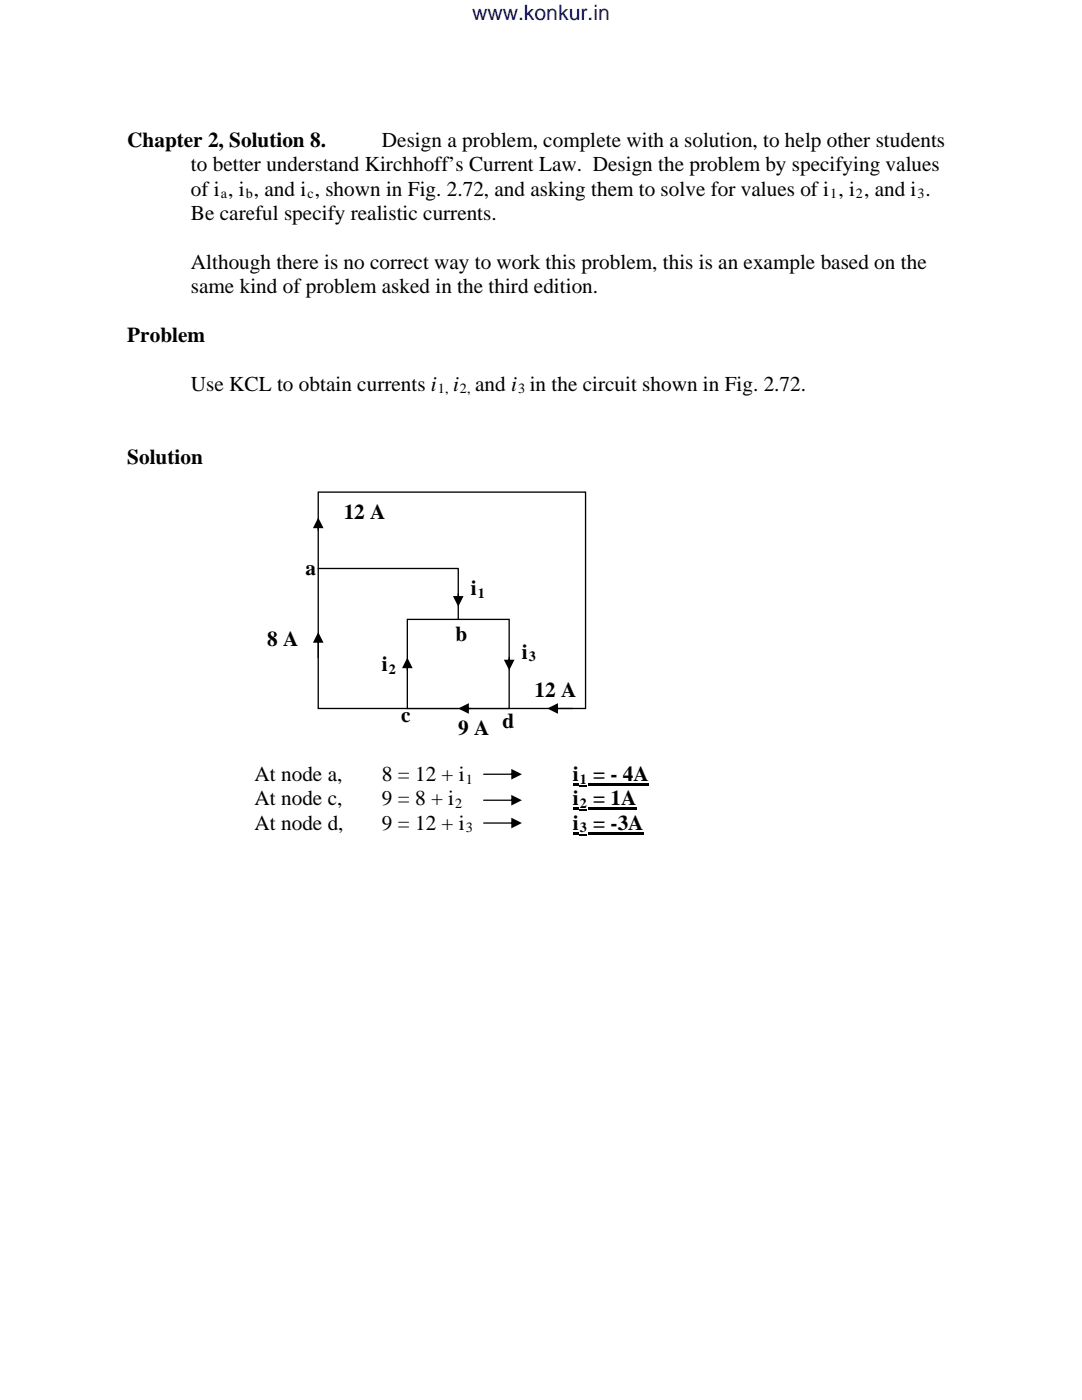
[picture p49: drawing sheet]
<svg xmlns="http://www.w3.org/2000/svg" width="216mm" height="279mm" viewBox="0 0 216 279" stroke-linecap="round" stroke-linejoin="round" font-family="sans-serif">
<defs><g id="words">
<text font-size="4.2" fill="#0000bf" x="94.2" y="4">www.konkur.in</text>
<g font-size="4.2">
<text x="25.4" y="29.3">Chapter 2, Solution 8.</text>
<text x="76.2" y="29.3">Design a problem, complete with a solution, to help other students</text>
<text x="38.1" y="34.2">to better understand Kirchhoff’s Current Law. Design the problem by specifying values</text>
<text x="38.1" y="39">of i , i , and i , shown in Fig. 2.72, and asking them to solve for values of i , i , and i .</text>
<text x="38.1" y="43.9">Be careful specify realistic currents.</text>
<text x="38.1" y="53.6">Although there is no correct way to work this problem, this is an example based on the</text>
<text x="38.1" y="58.5">same kind of problem asked in the third edition.</text>
<text x="25.4" y="68.3">Problem</text>
<text x="38.1" y="78">Use KCL to obtain currents i</text>
<text x="90.4" y="78">i</text>
<text x="94.8" y="78">and i in the circuit shown in Fig. 2.72.</text>
<text x="25.4" y="92.6">Solution</text>
<text x="68.6" y="103.5">12 A</text>
<text x="61" y="114.7">a</text>
<text x="94" y="118.7">i</text>
<text x="53.3" y="128.9">8 A</text>
<text x="90.9" y="127.8">b</text>
<text x="104.1" y="131.4">i</text>
<text x="76.2" y="134">i</text>
<text x="106.7" y="139.1">12 A</text>
<text x="80.1" y="144.1">c</text>
<text x="91.4" y="146.7">9 A</text>
<text x="100.3" y="145.2">d</text>
<text x="50.8" y="155.9">At node a,</text>
<text x="76.2" y="155.9">8 = 12 + i</text>
<text x="114.3" y="155.9">i = - 4A</text>
<text x="50.8" y="160.7">At node c,</text>
<text x="76.2" y="160.7">9 = 8 + i</text>
<text x="114.3" y="160.7">i = 1A</text>
<text x="50.8" y="165.6">At node d,</text>
<text x="76.2" y="165.6">9 = 12 + i</text>
<text x="114.3" y="165.6">i = -3A</text>
</g>
<g font-size="2.8">
<text x="44.1" y="39.6">a</text>
<text x="49" y="39.6">b</text>
<text x="61.3" y="39.6">c</text>
<text x="165.7" y="39.6">1</text>
<text x="170.8" y="39.6">2</text>
<text x="183.1" y="39.6">3</text>
<text x="87.4" y="78.5">1,</text>
<text x="91.8" y="78.5">2,</text>
<text x="103.4" y="78.5">3</text>
<text x="95.4" y="119.3">1</text>
<text x="105.5" y="132">3</text>
<text x="77.6" y="134.5">2</text>
<text x="90.8" y="161.2">2</text>
<text x="93" y="156.4">1</text>
<text x="115.7" y="156.4">1</text>
<text x="115.7" y="161.2">2</text>
<text x="93" y="166.1">3</text>
<text x="115.7" y="166.1">3</text>
</g>
</g></defs>
<path d="M63.5 98.2h53.3v43.2h-53.3z" fill="none" stroke="#000" stroke-width=".26"/>
<path d="M81.3 123.6h20.3v17.8h-20.3z" fill="#fff"/>
<path d="M63.5 113.5h27.9v10.1M81.3 123.6h20.3v17.8h-20.3z" fill="none" stroke="#000" stroke-width=".26"/>
<g fill="#000">
<path d="M114.3 156.3h1.2v.4h-1.2zM115.7 156.7h1.4v.3h-1.4zM114.3 161.2h1.2v.4h-1.2zM114.3 166.1h1.2v.4h-1.2zM115.7 161.5h1.4v.3h-1.4zM115.7 166.4h1.4v.3h-1.4z"/>
<path d="M63.4 105l.2 .1v.7l-.1 .2-.1-.2zM63.5 103.3l1.1 2.1h-2.2z"/>
<path d="M91.4 118.4l.2 .1v.8l-.2 .1-.1-.1zM90.4 119h2.1l-1.1 2.1z"/>
<path d="M63.4 127.8l.2 .1v3.3l-.1 .2-.1-.2zM63.5 126.2l1.1 2.1h-2.2z"/>
<path d="M81.2 132.9l.2 .1v.8l-.1 .1-.1-.1zM81.3 131.2l1 2.2h-2.1z"/>
<path d="M101.5 131.1l.2 .1v.8l-.1 .1-.1-.1zM100.5 131.7h2.2l-1.1 2.1z"/>
<path d="M93.1 141.3h.9l.1 .1-.1 .1h-.8zM91.4 141.4l2.2-1.1v2.2z"/>
<path d="M96.4 154.4h6l.1 .1-.1 .1h-5.9zM102 153.5l2.1 1-2.1 1.1z"/>
<path d="M96.4 159.6h6l.1 .1-.1 .1h-5.9zM102 158.6l2.1 1.1-2.1 1.1z"/>
<path d="M110.9 141.3h3.4l.1 .1-.1 .1h-3.3zM109.2 141.4l2.1-1.1v2.2z"/>
<path d="M96.4 164.2l6-.1 .1 .2-.1 .1h-5.9zM102 163.2l2.1 1.1-2.1 1z"/>
</g>
<path d="M117.3 156.5h12.2M117.3 161.4h9.7M117.3 166.3h11.1" fill="none" stroke="#000" stroke-width=".4"/>
<use href="#words"/>
</svg>
